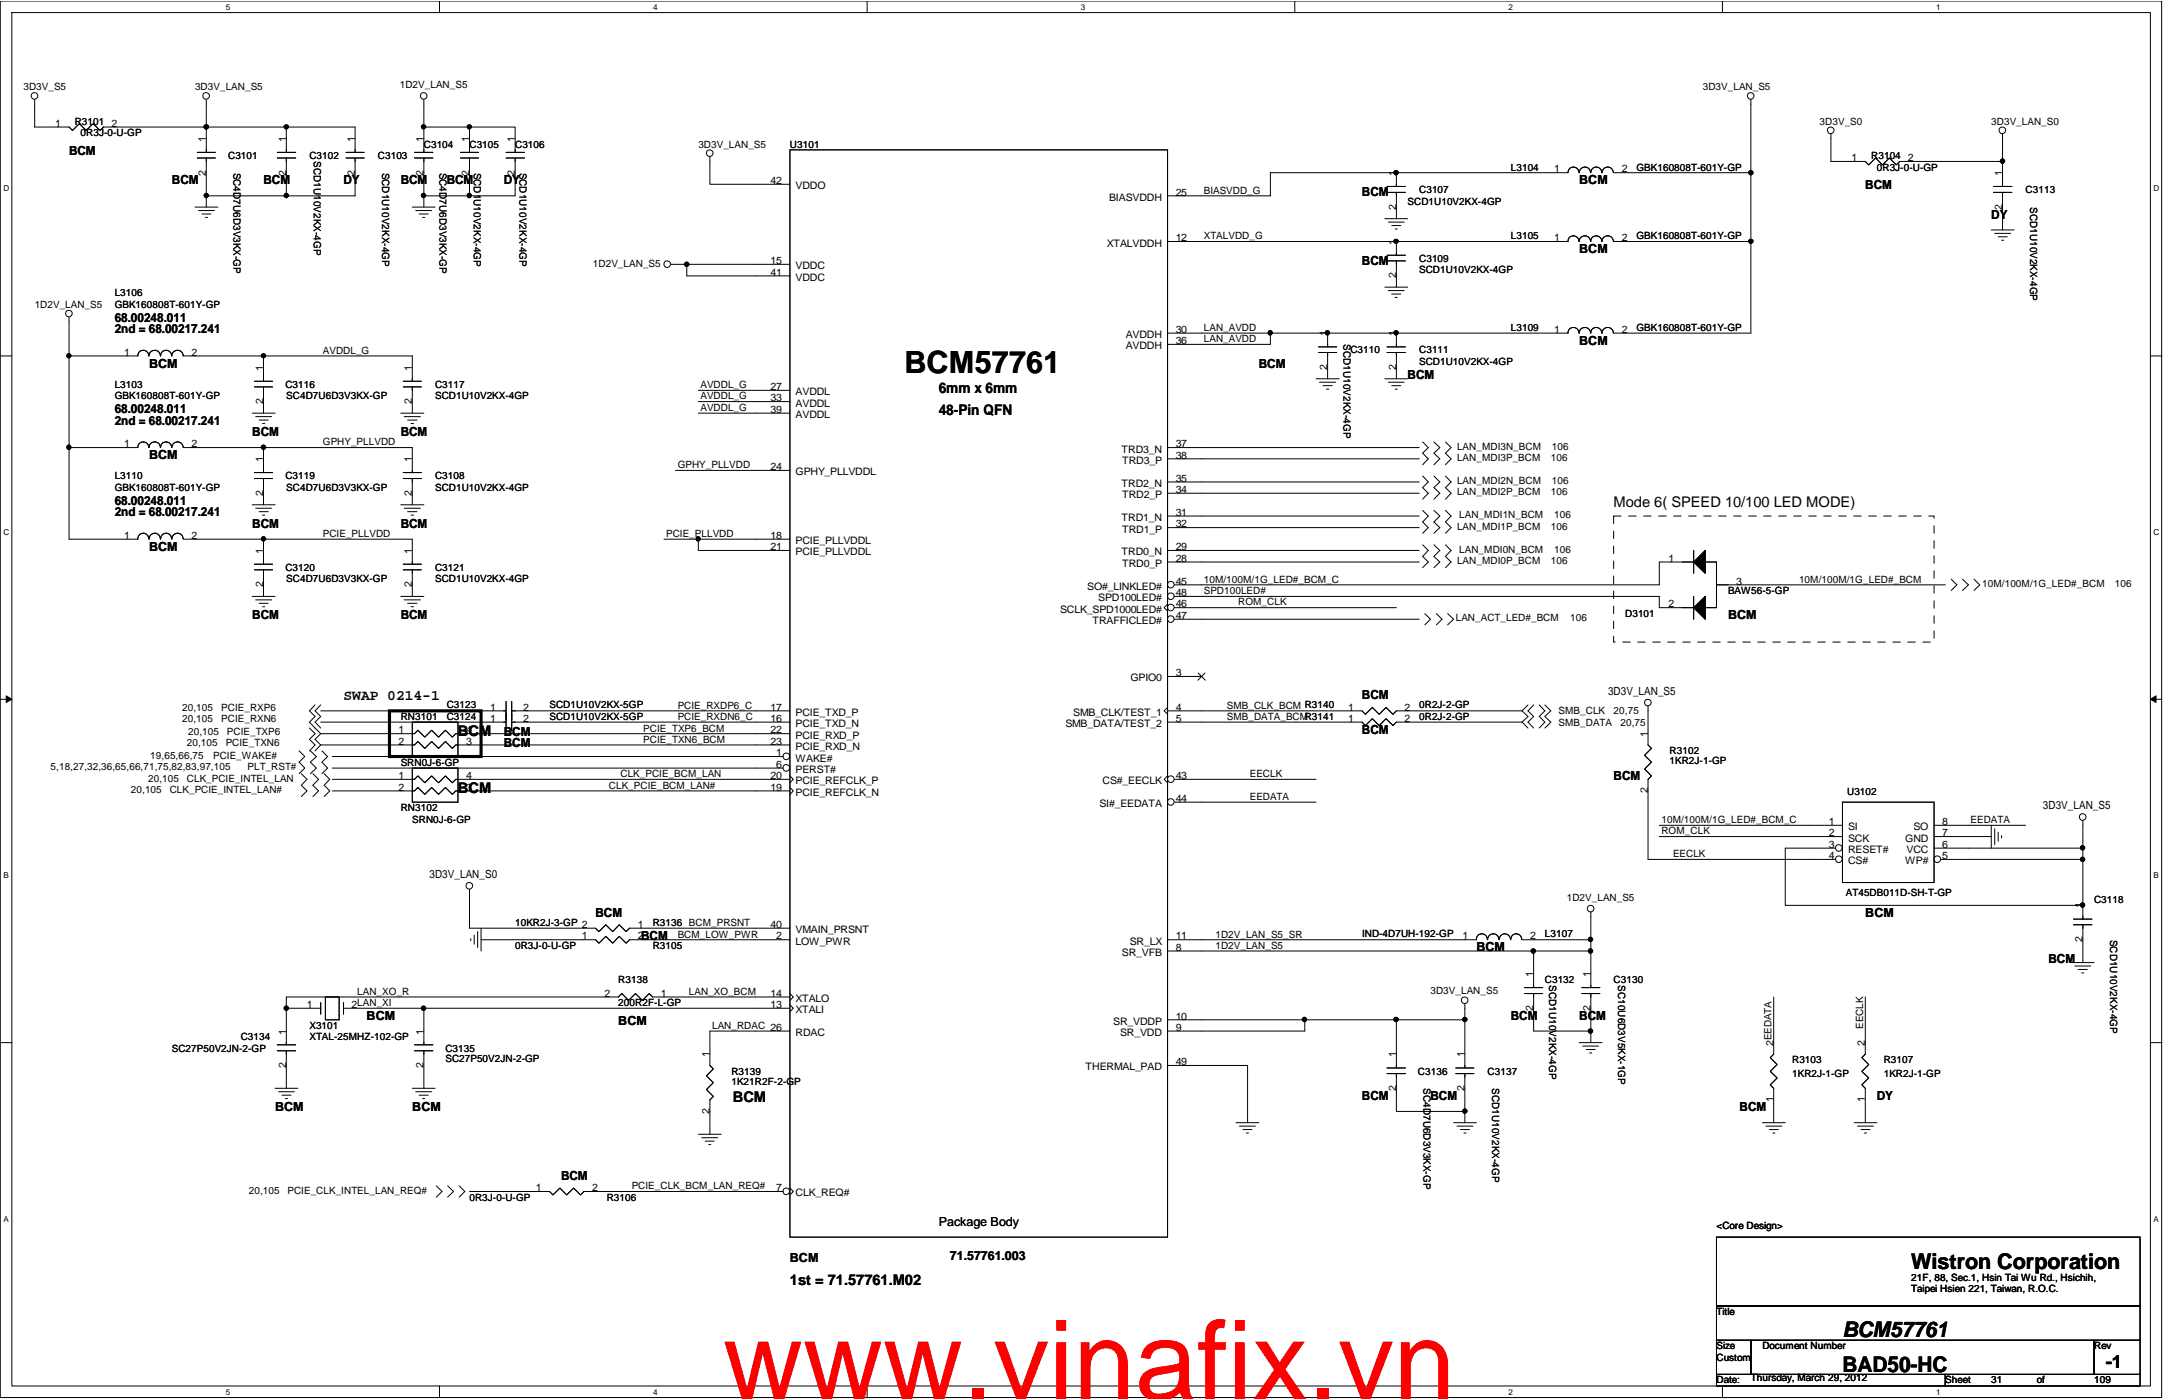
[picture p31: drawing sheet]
<svg xmlns="http://www.w3.org/2000/svg" width="277mm" height="178mm" viewBox="0 0 277 178" stroke-linecap="round" stroke-linejoin="round" font-family="sans-serif">
<defs><g id="words">
<text font-size="14.1" fill="#f00" x="92.1" y="178.2">www.vinafix.vn</text>
<text font-size="3.9" x="115.2" y="47.5">BCM57761</text>
<g font-size="2.7">
<text x="243.5" y="161.6">Wistron Corporation</text>
<text x="234.7" y="170.3">BCM57761</text>
<text x="234.7" y="174.7">BAD50-HC</text>
</g>
<text font-size="2.3" x="268.2" y="174.2">-1</text>
<g font-size="1.9">
<text x="119.6" y="50">6mm x 6mm</text>
<text x="119.6" y="52.9">48-Pin QFN</text>
<text x="205.5" y="64.5">Mode 6( SPEED 10/100 LED MODE)</text>
<text x="43.8" y="89.1">SWAP 0214-1</text>
<text x="58.3" y="93.7">BCM</text>
<text x="58.3" y="101">BCM</text>
<text x="93.3" y="140.3">BCM</text>
<text x="100.6" y="163.7">1st = 71.57761.M02</text>
</g>
<g font-size="1.6">
<text x="8.8" y="19.7">BCM</text>
<text x="21.9" y="23.5">BCM</text>
<text x="33.6" y="23.5">BCM</text>
<text x="43.8" y="23.5">DY</text>
<text x="51" y="23.5">BCM</text>
<text x="56.9" y="23.5">BCM</text>
<text x="64.2" y="23.5">DY</text>
<text x="201.2" y="23.5">BCM</text>
<text x="173.5" y="24.9">BCM</text>
<text x="237.6" y="24.1">BCM</text>
<text x="253.6" y="27.8">DY</text>
<text x="173.5" y="33.7">BCM</text>
<text x="201.2" y="32.2">BCM</text>
<text x="14.6" y="41">68.00248.011</text>
<text x="14.6" y="42.4">2nd = 68.00217.241</text>
<text x="19" y="46.8">BCM</text>
<text x="160.3" y="46.8">BCM</text>
<text x="201.2" y="43.9">BCM</text>
<text x="14.6" y="52.6">68.00248.011</text>
<text x="179.3" y="48.3">BCM</text>
<text x="14.6" y="54.1">2nd = 68.00217.241</text>
<text x="19" y="58.5">BCM</text>
<text x="32.1" y="55.6">BCM</text>
<text x="51" y="55.6">BCM</text>
<text x="14.6" y="64.3">68.00248.011</text>
<text x="14.6" y="65.8">2nd = 68.00217.241</text>
<text x="19" y="70.1">BCM</text>
<text x="32.1" y="67.2">BCM</text>
<text x="51" y="67.2">BCM</text>
<text x="32.1" y="78.9">BCM</text>
<text x="51" y="78.9">BCM</text>
<text x="220.1" y="78.9">BCM</text>
<text x="173.5" y="89">BCM</text>
<text x="64.2" y="95.2">BCM</text>
<text x="64.2" y="93.7">BCM</text>
<text x="173.5" y="93.4">BCM</text>
<text x="205.5" y="99.3">BCM</text>
<text x="75.9" y="116.8">BCM</text>
<text x="81.7" y="119.7">BCM</text>
<text x="237.6" y="116.8">BCM</text>
<text x="188.1" y="121.1">BCM</text>
<text x="260.9" y="122.6">BCM</text>
<text x="46.7" y="129.9">BCM</text>
<text x="78.8" y="130.5">BCM</text>
<text x="192.4" y="129.9">BCM</text>
<text x="201.2" y="129.9">BCM</text>
<text x="35" y="141.5">BCM</text>
<text x="52.5" y="141.5">BCM</text>
<text x="173.5" y="140.1">BCM</text>
<text x="182.2" y="140.1">BCM</text>
<text x="221.6" y="141.5">BCM</text>
<text x="239.1" y="140.1">DY</text>
<text x="71.5" y="150.3">BCM</text>
<text x="100.6" y="160.8">BCM</text>
<text x="119.6" y="156.1">Package Body</text>
<text x="121" y="160.5">71.57761.003</text>
</g>
<g font-size="1.4">
<text x="204.8" y="88.5">3D3V_LAN_S5</text>
<text x="260.2" y="103">3D3V_LAN_S5</text>
<text x="54.7" y="111.8">3D3V_LAN_S0</text>
</g>
<g font-size="1.3">
<text x="3" y="11.5">3D3V_S5</text>
<text x="24.8" y="11.5">3D3V_LAN_S5</text>
<text x="50.9" y="11.2">1D2V_LAN_S5</text>
<text x="216.9" y="11.5">3D3V_LAN_S5</text>
<text x="7" y="16.1">1</text>
<text x="9.5" y="15.9">R3101</text>
<text x="10.3" y="17.3">0R3J-0-U-GP</text>
<text x="14.2" y="16.1">2</text>
<text x="231.8" y="15.9">3D3V_S0</text>
<text x="253.6" y="15.9">3D3V_LAN_S0</text>
<text x="26.2" y="22.4" transform="rotate(-90 26.2 22.4)">2</text>
<text x="26.2" y="18.1" transform="rotate(-90 26.2 18.1)">1</text>
<text x="29.1" y="20.2">C3101</text>
<text x="29.7" y="22" transform="rotate(90 29.7 22)">SC4D7U6D3V3KX-GP</text>
<text x="36.4" y="22.4" transform="rotate(-90 36.4 22.4)">2</text>
<text x="36.4" y="18.1" transform="rotate(-90 36.4 18.1)">1</text>
<text x="39.4" y="20.2">C3102</text>
<text x="40" y="20.6" transform="rotate(90 40 20.6)">SCD1U10V2KX-4GP</text>
<text x="45.2" y="22.4" transform="rotate(-90 45.2 22.4)">2</text>
<text x="45.2" y="18.1" transform="rotate(-90 45.2 18.1)">1</text>
<text x="48.1" y="20.2">C3103</text>
<text x="48.7" y="22" transform="rotate(90 48.7 22)">SCD1U10V2KX-4GP</text>
<text x="54" y="22.4" transform="rotate(-90 54 22.4)">2</text>
<text x="54" y="18.1" transform="rotate(-90 54 18.1)">1</text>
<text x="54" y="18.8">C3104</text>
<text x="56" y="22" transform="rotate(90 56 22)">SC4D7U6D3V3KX-GP</text>
<text x="59.8" y="22.4" transform="rotate(-90 59.8 22.4)">2</text>
<text x="59.8" y="18.1" transform="rotate(-90 59.8 18.1)">1</text>
<text x="59.8" y="18.8">C3105</text>
<text x="60.4" y="22" transform="rotate(90 60.4 22)">SCD1U10V2KX-4GP</text>
<text x="65.6" y="22.4" transform="rotate(-90 65.6 22.4)">2</text>
<text x="65.6" y="18.1" transform="rotate(-90 65.6 18.1)">1</text>
<text x="65.6" y="18.8">C3106</text>
<text x="66.2" y="22" transform="rotate(90 66.2 22)">SCD1U10V2KX-4GP</text>
<text x="89" y="18.8">3D3V_LAN_S5</text>
<text x="98.2" y="23.4">42</text>
<text x="100.6" y="18.8">U3101</text>
<text x="177.8" y="22.4" transform="rotate(-90 177.8 22.4)">1</text>
<text x="192.4" y="21.7">L3104</text>
<text x="198" y="22">1</text>
<text x="206.6" y="22">2</text>
<text x="208.5" y="21.7">GBK160808T-601Y-GP</text>
<text x="235.8" y="20.5">1</text>
<text x="238.4" y="20.2">R3104</text>
<text x="239.1" y="21.7">0R3J-0-U-GP</text>
<text x="243" y="20.5">2</text>
<text x="255" y="22.4" transform="rotate(-90 255 22.4)">1</text>
<text x="101.3" y="24.1">VDDO</text>
<text x="141.3" y="25.6">BIASVDDH</text>
<text x="149.8" y="24.9">25</text>
<text x="153.3" y="24.7">BIASVDD_G</text>
<text x="177.8" y="26.7" transform="rotate(-90 177.8 26.7)">2</text>
<text x="179.3" y="26.1">SCD1U10V2KX-4GP</text>
<text x="180.8" y="24.6">C3107</text>
<text x="255" y="26.7" transform="rotate(-90 255 26.7)">2</text>
<text x="258" y="24.6">C3113</text>
<text x="258.6" y="26.4" transform="rotate(90 258.6 26.4)">SCD1U10V2KX-4GP</text>
<text x="75.5" y="33.9">1D2V_LAN_S5</text>
<text x="98.2" y="35.1">41</text>
<text x="98.2" y="33.6">15</text>
<text x="101.3" y="35.8">VDDC</text>
<text x="101.3" y="34.3">VDDC</text>
<text x="141" y="31.4">XTALVDDH</text>
<text x="149.8" y="30.7">12</text>
<text x="153.3" y="30.5">XTALVDD_G</text>
<text x="177.8" y="35.5" transform="rotate(-90 177.8 35.5)">2</text>
<text x="177.8" y="31.2" transform="rotate(-90 177.8 31.2)">1</text>
<text x="180.8" y="33.4">C3109</text>
<text x="180.8" y="34.8">SCD1U10V2KX-4GP</text>
<text x="192.4" y="30.4">L3105</text>
<text x="198" y="30.7">1</text>
<text x="206.6" y="30.7">2</text>
<text x="208.5" y="30.4">GBK160808T-601Y-GP</text>
<text x="4.4" y="39.2">1D2V_LAN_S5</text>
<text x="14.6" y="37.7">L3106</text>
<text x="14.6" y="39.2">GBK160808T-601Y-GP</text>
<text x="15.8" y="45.3">1</text>
<text x="24.4" y="45.3">2</text>
<text x="33.5" y="47.2" transform="rotate(-90 33.5 47.2)">1</text>
<text x="41.1" y="45">AVDDL_G</text>
<text x="52.5" y="47.2" transform="rotate(-90 52.5 47.2)">1</text>
<text x="143.4" y="44.5">AVDDH</text>
<text x="143.4" y="43.1">AVDDH</text>
<text x="149.8" y="43.8">36</text>
<text x="149.8" y="42.4">30</text>
<text x="153.3" y="43.6">LAN_AVDD</text>
<text x="153.3" y="42.1">LAN_AVDD</text>
<text x="169.1" y="47.1" transform="rotate(-90 169.1 47.1)">2</text>
<text x="169.1" y="42.8" transform="rotate(-90 169.1 42.8)">1</text>
<text x="171.1" y="43.9" transform="rotate(90 171.1 43.9)">SCD1U10V2KX-4GP</text>
<text x="172" y="45">C3110</text>
<text x="177.8" y="47.1" transform="rotate(-90 177.8 47.1)">2</text>
<text x="177.8" y="42.8" transform="rotate(-90 177.8 42.8)">1</text>
<text x="180.8" y="45">C3111</text>
<text x="180.8" y="46.5">SCD1U10V2KX-4GP</text>
<text x="192.4" y="42.1">L3109</text>
<text x="198" y="42.4">1</text>
<text x="206.6" y="42.4">2</text>
<text x="208.5" y="42.1">GBK160808T-601Y-GP</text>
<text x="14.6" y="49.4">L3103</text>
<text x="14.6" y="50.9">GBK160808T-601Y-GP</text>
<text x="33.5" y="51.5" transform="rotate(-90 33.5 51.5)">2</text>
<text x="36.4" y="49.4">C3116</text>
<text x="36.5" y="50.9">SC4D7U6D3V3KX-GP</text>
<text x="52.5" y="51.5" transform="rotate(-90 52.5 51.5)">2</text>
<text x="55.4" y="49.4">C3117</text>
<text x="55.4" y="50.9">SCD1U10V2KX-4GP</text>
<text x="89.2" y="49.4">AVDDL_G</text>
<text x="89.2" y="50.9">AVDDL_G</text>
<text x="89.2" y="52.3">AVDDL_G</text>
<text x="98.2" y="52.6">39</text>
<text x="98.2" y="49.7">27</text>
<text x="98.2" y="51.1">33</text>
<text x="101.3" y="53.3">AVDDL</text>
<text x="101.3" y="50.3">AVDDL</text>
<text x="101.3" y="51.8">AVDDL</text>
<text x="15.8" y="57">1</text>
<text x="24.4" y="57">2</text>
<text x="33.5" y="58.9" transform="rotate(-90 33.5 58.9)">1</text>
<text x="41.1" y="56.7">GPHY_PLLVDD</text>
<text x="52.5" y="58.9" transform="rotate(-90 52.5 58.9)">1</text>
<text x="86.3" y="59.6">GPHY_PLLVDD</text>
<text x="98.2" y="59.9">24</text>
<text x="142.9" y="57.6">TRD3_N</text>
<text x="142.9" y="59.1">TRD3_P</text>
<text x="149.8" y="58.4">38</text>
<text x="149.8" y="57">37</text>
<text x="185.6" y="57.3">LAN_MDI3N_BCM</text>
<text x="185.6" y="58.7">LAN_MDI3P_BCM</text>
<text x="197.5" y="58.7">106</text>
<text x="197.7" y="57.3">106</text>
<text x="14.6" y="61.1">L3110</text>
<text x="14.6" y="62.5">GBK160808T-601Y-GP</text>
<text x="33.5" y="63.2" transform="rotate(-90 33.5 63.2)">2</text>
<text x="36.4" y="61.1">C3119</text>
<text x="36.5" y="62.5">SC4D7U6D3V3KX-GP</text>
<text x="52.5" y="63.2" transform="rotate(-90 52.5 63.2)">2</text>
<text x="55.4" y="61.1">C3108</text>
<text x="55.4" y="62.5">SCD1U10V2KX-4GP</text>
<text x="101.3" y="60.5">GPHY_PLLVDDL</text>
<text x="142.9" y="62">TRD2_N</text>
<text x="142.9" y="63.4">TRD2_P</text>
<text x="149.8" y="62.8">34</text>
<text x="149.8" y="61.3">35</text>
<text x="149.8" y="65.7">31</text>
<text x="185.6" y="61.7">LAN_MDI2N_BCM</text>
<text x="185.6" y="63.1">LAN_MDI2P_BCM</text>
<text x="185.9" y="66">LAN_MDI1N_BCM</text>
<text x="197.5" y="63.1">106</text>
<text x="197.7" y="61.7">106</text>
<text x="198" y="66">106</text>
<text x="15.8" y="68.6">1</text>
<text x="24.4" y="68.6">2</text>
<text x="33.5" y="70.5" transform="rotate(-90 33.5 70.5)">1</text>
<text x="41.1" y="68.4">PCIE_PLLVDD</text>
<text x="52.5" y="70.5" transform="rotate(-90 52.5 70.5)">1</text>
<text x="84.9" y="68.4">PCIE_PLLVDD</text>
<text x="98.2" y="68.6">18</text>
<text x="98.2" y="70.1">21</text>
<text x="101.3" y="69.3">PCIE_PLLVDDL</text>
<text x="101.3" y="70.7">PCIE_PLLVDDL</text>
<text x="142.9" y="66.4">TRD1_N</text>
<text x="142.9" y="70.7">TRD0_N</text>
<text x="142.9" y="67.8">TRD1_P</text>
<text x="149.8" y="67.1">32</text>
<text x="149.8" y="71.5">28</text>
<text x="149.8" y="70.1">29</text>
<text x="185.6" y="71.8">LAN_MDI0P_BCM</text>
<text x="185.6" y="67.5">LAN_MDI1P_BCM</text>
<text x="185.9" y="70.4">LAN_MDI0N_BCM</text>
<text x="197.5" y="71.8">106</text>
<text x="197.5" y="67.5">106</text>
<text x="198" y="70.4">106</text>
<text x="212.6" y="71.5">1</text>
<text x="33.5" y="74.8" transform="rotate(-90 33.5 74.8)">2</text>
<text x="36.4" y="72.7">C3120</text>
<text x="36.5" y="74.2">SC4D7U6D3V3KX-GP</text>
<text x="52.5" y="74.8" transform="rotate(-90 52.5 74.8)">2</text>
<text x="55.4" y="72.7">C3121</text>
<text x="55.4" y="74.2">SCD1U10V2KX-4GP</text>
<text x="138.5" y="75.1">SO#_LINKLED#</text>
<text x="139.9" y="76.6">SPD100LED#</text>
<text x="142.9" y="72.2">TRD0_P</text>
<text x="149.8" y="74.4">45</text>
<text x="149.8" y="75.9">48</text>
<text x="149.8" y="77.3">46</text>
<text x="153.3" y="75.7">SPD100LED#</text>
<text x="153.3" y="74.2">10M/100M/1G_LED#_BCM_C</text>
<text x="157.7" y="77.1">ROM_CLK</text>
<text x="212.6" y="77.3">2</text>
<text x="220.1" y="75.6">BAW56-5-GP</text>
<text x="221.2" y="74.4">3</text>
<text x="229.2" y="74.2">10M/100M/1G_LED#_BCM</text>
<text x="252.5" y="74.8">10M/100M/1G_LED#_BCM</text>
<text x="269.4" y="74.8">106</text>
<text x="135" y="78">SCLK_SPD1000LED#</text>
<text x="139.2" y="79.5">TRAFFICLED#</text>
<text x="149.8" y="78.8">47</text>
<text x="185.4" y="79.1">LAN_ACT_LED#_BCM</text>
<text x="200" y="79.1">106</text>
<text x="207" y="78.5">D3101</text>
<text x="144" y="86.8">GPIO0</text>
<text x="149.8" y="86.1">3</text>
<text x="23.2" y="92">20,105</text>
<text x="23.2" y="90.5">20,105</text>
<text x="23.8" y="95">20,105</text>
<text x="24" y="93.5">20,105</text>
<text x="28.2" y="92">PCIE_RXN6</text>
<text x="28.2" y="90.5">PCIE_RXP6</text>
<text x="28.7" y="95">PCIE_TXN6</text>
<text x="28.9" y="93.5">PCIE_TXP6</text>
<text x="50.8" y="93.4">1</text>
<text x="50.8" y="94.8">2</text>
<text x="51" y="91.7">RN3101</text>
<text x="56.9" y="91.7">C3124</text>
<text x="56.9" y="90.2">C3123</text>
<text x="59.4" y="94.8">3</text>
<text x="59.4" y="93.4">4</text>
<text x="62.4" y="91.9">1</text>
<text x="62.4" y="90.5">1</text>
<text x="66.7" y="91.9">2</text>
<text x="66.7" y="90.5">2</text>
<text x="70" y="91.7">SCD1U10V2KX-5GP</text>
<text x="70" y="90.2">SCD1U10V2KX-5GP</text>
<text x="81.9" y="93.1">PCIE_TXP6_BCM</text>
<text x="81.9" y="94.6">PCIE_TXN6_BCM</text>
<text x="86.3" y="91.7">PCIE_RXDN6_C</text>
<text x="86.3" y="90.2">PCIE_RXDP6_C</text>
<text x="98.2" y="90.5">17</text>
<text x="98.2" y="91.9">16</text>
<text x="98.2" y="93.4">22</text>
<text x="98.2" y="94.8">23</text>
<text x="101.3" y="91.2">PCIE_TXD_P</text>
<text x="101.3" y="92.6">PCIE_TXD_N</text>
<text x="101.3" y="94.1">PCIE_RXD_P</text>
<text x="101.3" y="95.5">PCIE_RXD_N</text>
<text x="135.7" y="92.6">SMB_DATA/TEST_2</text>
<text x="136.7" y="91.2">SMB_CLK/TEST_1</text>
<text x="149.8" y="91.9">5</text>
<text x="149.8" y="90.5">4</text>
<text x="156.3" y="90.2">SMB_CLK_BCM R3140</text>
<text x="156.3" y="91.7">SMB_DATA_BCMR3141</text>
<text x="171.7" y="90.5">1</text>
<text x="171.7" y="91.9">1</text>
<text x="178.9" y="90.5">2</text>
<text x="178.9" y="91.9">2</text>
<text x="180.8" y="90.2">0R2J-2-GP</text>
<text x="180.8" y="91.7">0R2J-2-GP</text>
<text x="198.5" y="90.9">SMB_CLK</text>
<text x="198.5" y="92.4">SMB_DATA</text>
<text x="205.5" y="90.9">20,75</text>
<text x="206.4" y="92.4">20,75</text>
<text x="209.9" y="93.8" transform="rotate(-90 209.9 93.8)">1</text>
<text x="6.4" y="98.1">5,18,27,32,36,65,66,71,75,82,83,97,105</text>
<text x="16.7" y="101">20,105</text>
<text x="18.9" y="99.5">20,105</text>
<text x="19.1" y="96.6">19,65,66,75</text>
<text x="21.6" y="101">CLK_PCIE_INTEL_LAN#</text>
<text x="23.8" y="99.5">CLK_PCIE_INTEL_LAN</text>
<text x="27.2" y="96.6">PCIE_WAKE#</text>
<text x="31.5" y="98.1">PLT_RST#</text>
<text x="50.8" y="99.2">1</text>
<text x="50.8" y="100.7">2</text>
<text x="51" y="97.5">SRN0J-6-GP</text>
<text x="59.4" y="100.7">3</text>
<text x="59.4" y="99.2">4</text>
<text x="77.6" y="100.4">CLK_PCIE_BCM_LAN#</text>
<text x="79" y="99">CLK_PCIE_BCM_LAN</text>
<text x="98.2" y="99.2">20</text>
<text x="98.2" y="100.7">19</text>
<text x="98.9" y="97.8">6</text>
<text x="98.9" y="96.3">1</text>
<text x="101.3" y="99.9">PCIE_REFCLK_P</text>
<text x="101.3" y="101.4">PCIE_REFCLK_N</text>
<text x="101.3" y="98.4">PERST#</text>
<text x="101.3" y="97">WAKE#</text>
<text x="140.4" y="99.9">CS#_EECLK</text>
<text x="149.8" y="99.2">43</text>
<text x="159.2" y="101.9">EEDATA</text>
<text x="159.2" y="99">EECLK</text>
<text x="209.9" y="101" transform="rotate(-90 209.9 101)">2</text>
<text x="212.7" y="96">R3102</text>
<text x="212.7" y="97.3">1KR2J-1-GP</text>
<text x="235.3" y="101.3">U3102</text>
<text x="51" y="103.3">RN3102</text>
<text x="52.5" y="104.8">SRN0J-6-GP</text>
<text x="140" y="102.8">SI#_EEDATA</text>
<text x="149.8" y="102.1">44</text>
<text x="211.6" y="104.8">10M/100M/1G_LED#_BCM_C</text>
<text x="211.6" y="106.3">ROM_CLK</text>
<text x="232.9" y="105.1">1</text>
<text x="232.9" y="106.5">2</text>
<text x="232.9" y="108">3</text>
<text x="235.4" y="105.7">SI</text>
<text x="235.4" y="107.2">SCK</text>
<text x="242.7" y="107.2">GND</text>
<text x="243.7" y="105.7">SO</text>
<text x="247.4" y="105.1">8</text>
<text x="247.4" y="108">6</text>
<text x="247.4" y="106.5">7</text>
<text x="251" y="104.8">EEDATA</text>
<text x="213.1" y="109.2">EECLK</text>
<text x="232.9" y="109.4">4</text>
<text x="235.4" y="108.6">RESET#</text>
<text x="235.4" y="110.1">CS#</text>
<text x="242.7" y="110.1">WP#</text>
<text x="242.9" y="108.6">VCC</text>
<text x="247.4" y="109.4">5</text>
<text x="65.6" y="117.9">10KR2J-3-GP 2</text>
<text x="74.1" y="119.6">1</text>
<text x="81.2" y="118.2">1</text>
<text x="81.2" y="119.6">2</text>
<text x="83.1" y="117.9">R3136 BCM_PRSNT</text>
<text x="86.3" y="119.4">BCM_LOW_PWR</text>
<text x="98.2" y="118.2">40</text>
<text x="98.9" y="119.6">2</text>
<text x="101.3" y="118.8">VMAIN_PRSNT</text>
<text x="149.8" y="119.6">11</text>
<text x="154.8" y="119.4">1D2V_LAN_S5_SR</text>
<text x="173.5" y="119.4">IND-4D7UH-192-GP</text>
<text x="186.3" y="119.6">1</text>
<text x="194.9" y="119.6">2</text>
<text x="196.8" y="119.4">L3107</text>
<text x="199.6" y="114.7">1D2V_LAN_S5</text>
<text x="235.1" y="114.1">AT45DB011D-SH-T-GP</text>
<text x="265.3" y="120" transform="rotate(-90 265.3 120)">2</text>
<text x="265.3" y="115.7" transform="rotate(-90 265.3 115.7)">1</text>
<text x="266.7" y="115">C3118</text>
<text x="268.8" y="119.7" transform="rotate(90 268.8 119.7)">SCD1U10V2KX-4GP</text>
<text x="65.6" y="120.8">0R3J-0-U-GP</text>
<text x="78.8" y="125.2">R3138</text>
<text x="83.1" y="120.8">R3105</text>
<text x="101.3" y="120.3">LOW_PWR</text>
<text x="142.9" y="121.7">SR_VFB</text>
<text x="143.9" y="120.3">SR_LX</text>
<text x="149.8" y="121.1">8</text>
<text x="154.8" y="120.8">1D2V_LAN_S5</text>
<text x="195.3" y="124.4" transform="rotate(-90 195.3 124.4)">1</text>
<text x="196.8" y="125.2">C3132</text>
<text x="197.3" y="125.5" transform="rotate(90 197.3 125.5)">SCD1U10V2KX-4GP</text>
<text x="202.6" y="124.4" transform="rotate(-90 202.6 124.4)">1</text>
<text x="205.5" y="125.2">C3130</text>
<text x="206.1" y="125.5" transform="rotate(90 206.1 125.5)">SC10U6D3V5KX-1GP</text>
<text x="36.4" y="131.7" transform="rotate(-90 36.4 131.7)">1</text>
<text x="39.1" y="128.4">1</text>
<text x="39.4" y="131">X3101</text>
<text x="44.8" y="128.4">2LAN_XI</text>
<text x="45.5" y="126.7">LAN_XO_R</text>
<text x="54" y="131.7" transform="rotate(-90 54 131.7)">1</text>
<text x="77" y="126.9">2</text>
<text x="78.8" y="128.1">200R2F-L-GP</text>
<text x="84.2" y="126.9">1</text>
<text x="87.8" y="126.7">LAN_XO_BCM</text>
<text x="90.7" y="131">LAN_RDAC 26</text>
<text x="98.2" y="128.4">13</text>
<text x="98.2" y="126.9">14</text>
<text x="101.3" y="131.9">RDAC</text>
<text x="101.3" y="129">XTALI</text>
<text x="101.3" y="127.6">XTALO</text>
<text x="141.8" y="130.5">SR_VDDP</text>
<text x="142.7" y="131.9">SR_VDD</text>
<text x="149.8" y="131.3">9</text>
<text x="149.8" y="129.8">10</text>
<text x="182.2" y="126.6">3D3V_LAN_S5</text>
<text x="195.3" y="128.7" transform="rotate(-90 195.3 128.7)">2</text>
<text x="202.6" y="128.7" transform="rotate(-90 202.6 128.7)">2</text>
<text x="237.3" y="131" transform="rotate(-90 237.3 131)">EECLK</text>
<text x="21.9" y="133.9">SC27P50V2JN-2-GP</text>
<text x="30.7" y="132.5">C3134</text>
<text x="36.4" y="136" transform="rotate(-90 36.4 136)">2</text>
<text x="39.4" y="132.5">XTAL-25MHZ-102-GP</text>
<text x="54" y="136" transform="rotate(-90 54 136)">2</text>
<text x="56.7" y="133.9">C3135</text>
<text x="56.7" y="135.2">SC27P50V2JN-2-GP</text>
<text x="90.4" y="134.6" transform="rotate(-90 90.4 134.6)">1</text>
<text x="93.2" y="136.8">R3139</text>
<text x="138.3" y="136.3">THERMAL_PAD</text>
<text x="149.8" y="135.6">49</text>
<text x="177.8" y="134.6" transform="rotate(-90 177.8 134.6)">1</text>
<text x="180.6" y="136.8">C3136</text>
<text x="186.6" y="134.6" transform="rotate(-90 186.6 134.6)">1</text>
<text x="189.5" y="136.8">C3137</text>
<text x="225.9" y="133.2" transform="rotate(-90 225.9 133.2)">2EEDATA</text>
<text x="228.3" y="135.4">R3103</text>
<text x="228.3" y="137.2">1KR2J-1-GP</text>
<text x="237.6" y="133.2" transform="rotate(-90 237.6 133.2)">2</text>
<text x="239.9" y="135.4">R3107</text>
<text x="239.9" y="137.2">1KR2J-1-GP</text>
<text x="90.4" y="141.8" transform="rotate(-90 90.4 141.8)">2</text>
<text x="93.2" y="138.1">1K21R2F-2-GP</text>
<text x="177.8" y="138.9" transform="rotate(-90 177.8 138.9)">2</text>
<text x="181.3" y="138.6" transform="rotate(90 181.3 138.6)">SC4D7U6D3V3KX-GP</text>
<text x="186.6" y="138.9" transform="rotate(-90 186.6 138.9)">2</text>
<text x="190.1" y="138.6" transform="rotate(90 190.1 138.6)">SCD1U10V2KX-4GP</text>
<text x="225.9" y="140.4" transform="rotate(-90 225.9 140.4)">1</text>
<text x="237.6" y="140.4" transform="rotate(-90 237.6 140.4)">1</text>
<text x="31.7" y="152">20,105</text>
<text x="36.6" y="152">PCIE_CLK_INTEL_LAN_REQ#</text>
<text x="59.8" y="152.9">0R3J-0-U-GP</text>
<text x="68.2" y="151.7">1</text>
<text x="75.4" y="151.7">2</text>
<text x="77.3" y="152.9">R3106</text>
<text x="80.5" y="151.4">PCIE_CLK_BCM_LAN_REQ#</text>
<text x="98.9" y="151.7">7</text>
<text x="101.3" y="152.4">CLK_REQ#</text>
<text x="218.6" y="156.5">&lt;Core Design&gt;</text>
<text x="218.6" y="167.5">Title</text>
<text x="243.5" y="163.1">21F, 88, Sec.1, Hsin Tai Wu Rd., Hsichih,</text>
<text x="243.5" y="164.5">Taipei Hsien 221, Taiwan, R.O.C.</text>
<text x="218.6" y="171.8">Size</text>
<text x="218.6" y="173.3">Custom</text>
<text x="224.5" y="171.8">Document Number</text>
<text x="266.7" y="171.8">Rev</text>
<text x="218.6" y="176.2">Date:</text>
<text x="223" y="175.9">Thursday, March 29, 2012</text>
<text x="247.8" y="176.2">Sheet</text>
<text x="253.6" y="176.2">31</text>
<text x="259.5" y="176.2">of</text>
<text x="266.7" y="176.2">109</text>
</g>
<g font-size="1">
<text x="28.7" y="1.2">5</text>
<text x="83.2" y="1.2">4</text>
<text x="137.7" y="1.2">3</text>
<text x="192.2" y="1.2">2</text>
<text x="246.6" y="1.2">1</text>
<text x=".4" y="24.4">D</text>
<text x="274.3" y="24.4">D</text>
<text x=".4" y="68.1">C</text>
<text x="274.3" y="68.1">C</text>
<text x=".4" y="111.8">B</text>
<text x="274.3" y="111.8">B</text>
<text x=".4" y="155.5">A</text>
<text x="274.3" y="155.5">A</text>
<text x="28.7" y="177.6">5</text>
<text x="83.2" y="177.6">4</text>
<text x="137.7" y="177.6">3</text>
<text x="192.2" y="177.6">2</text>
<text x="246.6" y="177.6">1</text>
</g>
</g></defs>
<path d="M0 .1h275.3v177.9h-275.3zM1.5 1.6h272.4v174.9h-272.4z" fill="none" stroke="#000" stroke-width=".13"/>
<g fill="#fff">
<path d="M28.7 .3h.6v1.1h-.6z"/>
<path d="M28.7 176.7h.6v1.1h-.6z"/>
</g>
<path d="M56 .1v1.5M56 176.5v1.5" fill="none" stroke="#000" stroke-width=".13"/>
<g fill="#fff">
<path d="M83.2 .3h.6v1.1h-.6z"/>
<path d="M83.2 176.7h.6v1.1h-.6z"/>
</g>
<path d="M110.5 .1v1.5M110.5 176.5v1.5" fill="none" stroke="#000" stroke-width=".13"/>
<g fill="#fff">
<path d="M137.7 .3h.5v1.1h-.5z"/>
<path d="M137.7 176.7h.5v1.1h-.5z"/>
</g>
<path d="M164.9 .1v1.5M164.9 176.5v1.5" fill="none" stroke="#000" stroke-width=".13"/>
<g fill="#fff">
<path d="M192.2 .3h.5v1.1h-.5z"/>
<path d="M192.2 176.7h.5v1.1h-.5z"/>
</g>
<path d="M219.4 .1v1.5M219.4 176.5v1.5" fill="none" stroke="#000" stroke-width=".13"/>
<g fill="#fff">
<path d="M246.6 .3h.6v1.1h-.6z"/>
<path d="M246.6 176.7h.6v1.1h-.6z"/>
<path d="M.4 23.5h.8v1.1h-.8z"/>
<path d="M274.3 23.5h.7v1.1h-.7z"/>
<path d="M.4 67.2h.8v1.1h-.8z"/>
<path d="M274.3 67.2h.7v1.1h-.7z"/>
</g>
<path d="M0 45.3h1.5M273.9 45.3h1.5" fill="none" stroke="#000" stroke-width=".13"/>
<g fill="#fff">
<path d="M.4 110.9h.7v1.1h-.7z"/>
<path d="M274.3 110.9h.7v1.1h-.7z"/>
</g>
<path d="M0 89h1.5M.8 88.6l.7 .4-.7 .4zM273.9 89l.7-.4v.8zM273.9 89h1.5" fill="none" stroke="#000" stroke-width=".13"/>
<path d="M.8 88.6l.7 .4-.7 .4zM273.9 89l.7-.4v.8z" fill="#000"/>
<g fill="#fff">
<path d="M.4 154.6h.7v1.1h-.7z"/>
<path d="M274.3 154.6h.7v1.1h-.7z"/>
</g>
<g fill="none" stroke="#000" stroke-width=".13">
<path d="M4.4 12.7v3.5h2.9M14.6 16.2h11.7M26.3 12.7v3.5M26.3 16.2h10.2M26.3 16.2v1.5M36.5 16.2v1.5M36.5 16.2h8.7v1.5M54 16.2h5.8M54 12.7v3.5M54 16.2v1.5M59.8 16.2h5.8v1.5M59.8 16.2v1.5"/>
<path d="M90.4 20v3.5h5.8M223 12.7v.6M223 13.3v8.7M233.2 17.1v3.5h3M255.1 17.1v3.5M24.8 26.4h3M25.3 26.8h2M25.7 27.2h1.2M26.2 27.7h.2M26.3 22v2.9M26.3 24.9h10.2M26.3 24.9v1.5"/>
<path d="M36.5 22v2.9M45.2 22v2.9h-8.7M52.5 26.4h2.9M53 26.8h2M53.4 27.2h1.1M53.8 27.7h.3M54 24.9v1.5M54 24.9h5.8M54 22v2.9M59.8 22v2.9M65.6 22v2.9h-5.8M87.5 33.7v1.4h8.7"/>
<path d="M87.5 33.7h-2.1M87.5 33.7h8.7M153.1 30.8h45.2M176.4 36.6h2.9M176.4 27.8h2.9M176.8 37h2.1M176.8 28.3h2.1M177.3 37.4h1.1M177.3 28.7h1.1M177.7 37.9h.3M177.7 29.2h.3M177.9 35.1v1.5"/>
<path d="M177.9 26.4v1.4M198.3 22h-36.5v2.9h-8.7M207 22h16M207 30.8h16M223 30.8v11.6h-16M223 22v8.8M243.5 20.6h11.6M253.6 29.3h3M254.1 29.7h2M254.5 30.2h1.2M255 30.6h.2M255.1 26.4v2.9"/>
<path d="M255.1 20.6v1.4M8.8 57h7.3M8.8 40.4v4.9h7.3M8.8 57v11.7h7.3M8.8 45.3v11.7M24.8 45.3h8.8M24.8 57h8.8M32.1 52.6h2.9M32.6 53.1h2M33 53.5h1.2M33.4 53.9h.3M33.6 45.3v1.5"/>
<path d="M33.6 57h18.9v1.4M33.6 45.3h18.9v1.5M33.6 57v1.4M33.6 51.1v1.5M51 52.6h3M51.5 53.1h2.1M51.9 53.5h1.2M52.4 53.9h.3M52.5 51.1v1.5M86 59.9h10.2M89 49.7h7.2M89 51.1h7.2"/>
<path d="M89 52.6h7.2M153.1 58.4h27.7M153.1 57h27.7M153.1 42.4h8.7v1.5h-8.7M167.6 48.2h3M168.1 48.7h2M168.5 49.1h1.2M169 49.5h.3M169.1 46.8v1.4M176.4 48.2h2.9M176.8 48.7h2.1M177.3 49.1h1.1"/>
<path d="M177.7 49.5h.3M177.9 46.8v1.4M181.2 56.3l.7 .7-.7 .7 .7 .7-.7 .8M182.6 56.3l.8 .7-.8 .7 .8 .7-.8 .8M184.1 56.3l.7 .7-.7 .7 .7 .7-.7 .8M198.3 42.4h-36.5M24.8 68.7h8.8M32.1 75.9h2.9M32.1 64.3h2.9M32.6 76.4h2M32.6 64.7h2M33 76.8h1.2"/>
<path d="M33 65.2h1.2M33.4 77.3h.3M33.4 65.6h.3M33.6 68.7h18.9v1.4M33.6 62.8v1.5M33.6 68.7v1.4M33.6 74.5v1.4M51 75.9h3M51 64.3h3M51.5 76.4h2.1M51.5 64.7h2.1M51.9 76.8h1.2"/>
<path d="M51.9 65.2h1.2M52.4 77.3h.3M52.4 65.6h.3M52.5 62.8v1.5M52.5 74.5v1.4M84.6 68.7h4.4M89 68.7v1.4h7.2M89 68.7h7.2M153.1 67.2h27.7M153.1 71.6h27.7M153.1 70.1h27.7M153.1 61.4h27.7"/>
<path d="M153.1 78.9h27.7M153.1 62.8h27.7M153.1 65.7h27.7M153.1 75.9h58.3v1.5h4.3M153.1 77.4h24.8M181.2 69.4l.7 .7-.7 .8 .7 .7-.7 .7M181.2 65l.7 .7-.7 .8 .7 .7-.7 .7M181.2 60.6l.7 .8-.7 .7 .7 .7-.7 .8M181.5 78.1l.7 .8-.7 .7M182.6 69.4l.8 .7-.8 .8 .8 .7-.8 .7M182.6 65l.8 .7-.8 .8 .8 .7-.8 .7M182.6 60.6l.8 .8-.8 .7 .8 .7-.8 .8"/>
<path d="M183 78.1l.7 .8-.7 .7M184.1 69.4l.7 .7-.7 .8 .7 .7-.7 .7M184.1 65l.7 .7-.7 .8 .7 .7-.7 .7M184.1 60.6l.7 .8-.7 .7 .7 .7-.7 .8M184.4 78.1l.8 .8-.8 .7M215.7 75.9v3M215.7 70.1v2.9M215.7 71.6h-4.3v2.9h-58.3M215.7 77.4l1.5-1.5v3zM217.2 70.1v2.9l-1.5-1.4zM217.2 71.6h1.4v5.8h-1.4M218.6 74.5h29.2"/>
<path d="M248.5 73.8l.8 .7-.8 .7M250 73.8l.7 .7-.7 .7M251.5 73.8l.7 .7-.7 .7M38.1 95.6l.7 .7-.7 .8 .7 .7-.7 .7M38.4 98.5l.7 .7-.7 .8 .7 .7-.7 .7M39.4 92.7l.7 .7-.7 .7 .7 .8-.7 .7M39.5 95.6l.8 .7-.8 .8 .8 .7-.8 .7M39.9 98.5l.7 .7-.7 .8 .7 .7-.7 .7M40.1 89.8l-.7 .7 .7 .7-.7 .8 1.5 1.4M40.9 94.9h10.1M40.9 93.4h10.1M40.9 94.9l-.8 .7"/>
<path d="M40.9 93.4l-.8 .7 .8 .8M40.9 89.8l-.8 .7 .8 .7-.8 .8 .8 .7M40.9 92h21.8M40.9 90.5h21.8M41 95.6l.7 .7-.7 .8 .7 .7-.7 .7M41.3 98.5l.7 .7-.7 .8 .7 .7-.7 .7M42.3 96.3h53.9M42.3 99.2h8.7M42.3 97.8h53.9M59.8 93.4h36.4M59.8 94.9h36.4M59.8 99.2h36.4"/>
<path d="M67.1 92h29.1M67.1 90.5h29.1M153.1 99.2h14.5M153.1 90.5h18.9M153.1 92h18.9M179.3 90.5h14.6M179.3 92h14.6M193.9 90.5l.7 .7-.7 .8M193.9 92l.7 .7M194.6 89.8l-.7 .7M195.4 89.8l-.8 .7 .8 .7-.8 .8 .8 .7M196.1 89.8l.7 .7-.7 .7 .7 .8-.7 .7"/>
<path d="M196.8 89.8l.7 .7-.7 .7 .7 .8-.7 .7M209.9 89.9v3.5M42.3 100.7h8.7M59.8 113.3v4.9h14.6M59.8 100.7h36.4M60 119.5v.3M60.4 119.1v1.1M60.8 118.6v2.1M61.3 119.7h13.1M61.3 118.2v2.9M81.7 118.2h14.5M81.7 119.7h14.5"/>
<path d="M153.1 102.1h14.5M153.1 119.7h33.5M195.4 119.7h7.2M202.6 116.2v3.5M202.6 119.7v1.4M209.9 100.7v8.7h20.4M211.4 105.1h23.3M211.4 106.5h23.3M230.3 108h-2.9v7.3h37.9v-5.9M250.7 106.5h2.9M250.7 108h14.6M250.7 109.4h14.6"/>
<path d="M250.7 105.1h7.3M253.6 105.1v2.9M254.1 105.5v2.1M254.5 106v1.1M255 106.4v.3M265.3 119.7v2.9M265.3 108v1.4M265.3 104.5v3.5M0 132.8h1.5M35 138.6h2.9M35.5 139h2M35.9 139.5h1.2"/>
<path d="M36.4 139.9h.2M36.5 128.4h2.9M36.5 135.7v2.9M36.5 128.4v2.9M45.2 128.4h8.8M52.5 138.6h2.9M53 139h2M53.4 139.5h1.1M53.8 139.9h.3M54 128.4v2.9M54 135.7v2.9M54 128.4h42.2"/>
<path d="M77.3 127h-40.8v1.4M84.6 127h11.6M96.2 131.3h-5.8v2.9M153.1 129.9h13.1M153.1 135.7h5.8v7.3M153.1 121.1h42.3M166.2 129.9v1.4h-13.1M166.2 129.9h11.7M177.9 138.6v2.9h8.7M177.9 129.9v4.3M177.9 129.9h8.7M186.6 129.9v4.3"/>
<path d="M186.6 127.8v2.1M186.6 138.6v2.9M195.4 121.1h7.2M195.4 128.4v2.9h7.2M195.4 121.1v2.9M201.2 132.8h2.9M201.6 133.2h2M202 133.6h1.2M202.5 134.1h.3M202.6 121.1v2.9M202.6 131.3v1.5M202.6 128.4v2.9"/>
<path d="M225.9 127v5.8M237.6 127v5.8M263.8 122.6h2.9M264.3 123h2M264.7 123.5h1.2M265.2 123.9h.2M273.9 132.8h1.5M55.6 151l.7 .7-.7 .7M57 151l.8 .7-.8 .7M58.5 151l.7 .7-.7 .7M59.8 151.7h8.8M75.9 151.7h20.3"/>
<path d="M89 144.4h2.9M89.4 144.9h2M89.8 145.3h1.2M90.3 145.8h.2M90.4 141.5v2.9M157.4 143h2.9M157.9 143.4h2M158.3 143.8h1.2M158.8 144.3h.2M185.2 143h2.9M185.6 143.4h2M186 143.8h1.2"/>
<path d="M186.5 144.3h.2M186.6 141.5v1.5M218.6 157.5h54v8.8h-54zM224.5 143h2.9M224.9 143.4h2.1M225.4 143.8h1.1M225.8 144.3h.3M225.9 140.1v2.9M236.2 143h2.9M236.6 143.4h2M237 143.8h1.2M237.5 144.3h.3"/>
<path d="M237.6 140.1v2.9M218.6 166.3h54v4.4h-54zM218.6 170.7h4.4v4.3h-4.4zM218.6 175h29.2v1.5h-29.2zM223 170.7h43.7v4.3h-43.7zM247.8 175h24.8v1.5h-24.8zM266.7 170.7h5.9v4.3h-5.9z"/>
<circle cx="4.4" cy="12.2" r=".43"/>
<circle cx="26.3" cy="12.2" r=".43"/>
<circle cx="26.3" cy="16.2" r=".27"/>
<circle cx="36.5" cy="16.2" r=".27"/>
<circle cx="54" cy="16.2" r=".27"/>
<circle cx="54" cy="12.2" r=".43"/>
<circle cx="59.8" cy="16.2" r=".26"/>
<circle cx="90.4" cy="19.5" r=".43"/>
<circle cx="223" cy="12.2" r=".43"/>
<circle cx="233.2" cy="16.6" r=".43"/>
<circle cx="255.1" cy="16.6" r=".43"/>
<circle cx="8.8" cy="39.9" r=".43"/>
<circle cx="26.3" cy="24.9" r=".28"/>
<circle cx="36.5" cy="24.9" r=".28"/>
<circle cx="54" cy="24.9" r=".28"/>
<circle cx="59.8" cy="24.9" r=".27"/>
<circle cx="85" cy="33.6" r=".43"/>
<circle cx="87.5" cy="33.7" r=".28"/>
<circle cx="177.8" cy="22" r=".28"/>
<circle cx="177.8" cy="30.7" r=".27"/>
<circle cx="223" cy="22" r=".28"/>
<circle cx="223" cy="30.7" r=".27"/>
<circle cx="255.1" cy="20.5" r=".28"/>
<circle cx="8.8" cy="56.9" r=".27"/>
<circle cx="8.8" cy="45.3" r=".26"/>
<circle cx="33.6" cy="56.9" r=".28"/>
<circle cx="33.6" cy="45.3" r=".27"/>
<circle cx="161.8" cy="42.4" r=".27"/>
<circle cx="169.1" cy="42.4" r=".27"/>
<circle cx="177.8" cy="42.4" r=".28"/>
<circle cx="33.6" cy="68.6" r=".28"/>
<circle cx="88.9" cy="68.6" r=".27"/>
<circle cx="209.9" cy="89.5" r=".43"/>
<circle cx="59.8" cy="112.8" r=".43"/>
<circle cx="202.6" cy="119.6" r=".28"/>
<circle cx="202.6" cy="115.7" r=".43"/>
<circle cx="265.3" cy="115.2" r=".28"/>
<circle cx="265.3" cy="108" r=".28"/>
<circle cx="265.3" cy="109.4" r=".28"/>
<circle cx="265.3" cy="104" r=".43"/>
<circle cx="36.5" cy="128.4" r=".28"/>
<circle cx="54" cy="128.4" r=".28"/>
<circle cx="166.2" cy="129.8" r=".28"/>
<circle cx="177.8" cy="129.8" r=".28"/>
<circle cx="186.6" cy="127.4" r=".43"/>
<circle cx="186.6" cy="129.8" r=".28"/>
<circle cx="195.3" cy="121.1" r=".28"/>
<circle cx="202.6" cy="131.3" r=".28"/>
<circle cx="202.6" cy="121.1" r=".28"/>
<circle cx="186.6" cy="141.5" r=".28"/>
</g>
<g fill="#000">
<path d="M215.7 77.4l1.5-1.5v3zM217.2 70.1v2.9l-1.5-1.4z"/>
<circle cx="26.3" cy="16.2" r=".27"/>
<circle cx="36.5" cy="16.2" r=".27"/>
<circle cx="54" cy="16.2" r=".27"/>
<circle cx="59.8" cy="16.2" r=".26"/>
<circle cx="26.3" cy="24.9" r=".28"/>
<circle cx="36.5" cy="24.9" r=".28"/>
<circle cx="54" cy="24.9" r=".28"/>
<circle cx="59.8" cy="24.9" r=".27"/>
<circle cx="87.5" cy="33.7" r=".28"/>
<circle cx="177.8" cy="22" r=".28"/>
<circle cx="177.8" cy="30.7" r=".27"/>
<circle cx="223" cy="22" r=".28"/>
<circle cx="223" cy="30.7" r=".27"/>
<circle cx="255.1" cy="20.5" r=".28"/>
<circle cx="8.8" cy="56.9" r=".27"/>
<circle cx="8.8" cy="45.3" r=".26"/>
<circle cx="33.6" cy="56.9" r=".28"/>
<circle cx="33.6" cy="45.3" r=".27"/>
<circle cx="161.8" cy="42.4" r=".27"/>
<circle cx="169.1" cy="42.4" r=".27"/>
<circle cx="177.8" cy="42.4" r=".28"/>
<circle cx="33.6" cy="68.6" r=".28"/>
<circle cx="88.9" cy="68.6" r=".27"/>
<circle cx="202.6" cy="119.6" r=".28"/>
<circle cx="265.3" cy="115.2" r=".28"/>
<circle cx="265.3" cy="108" r=".28"/>
<circle cx="265.3" cy="109.4" r=".28"/>
<circle cx="36.5" cy="128.4" r=".28"/>
<circle cx="54" cy="128.4" r=".28"/>
<circle cx="166.2" cy="129.8" r=".28"/>
<circle cx="177.8" cy="129.8" r=".28"/>
<circle cx="186.6" cy="129.8" r=".28"/>
<circle cx="195.3" cy="121.1" r=".28"/>
<circle cx="202.6" cy="131.3" r=".28"/>
<circle cx="202.6" cy="121.1" r=".28"/>
<circle cx="186.6" cy="141.5" r=".28"/>
</g>
<path d="M205.5 65.7h40.9v16.1h-40.9z" fill="none" stroke="#000" stroke-width=".13" stroke-dasharray="1 1 1 1 1 1 1 1"/>
<path d="M49.6 90.5h11.7v5.8h-11.7z" fill="none" stroke="#000" stroke-width=".4"/>
<circle cx="234.2" cy="108" r=".43" fill="#fff"/>
<g fill="none" stroke="#000" stroke-width=".13">
<path d="M230.3 108h3.5"/>
<circle cx="234.2" cy="108" r=".43"/>
</g>
<circle cx="234.2" cy="109.4" r=".43" fill="#fff"/>
<g fill="none" stroke="#000" stroke-width=".13">
<path d="M230.3 109.4h3.5"/>
<circle cx="234.2" cy="109.4" r=".43"/>
</g>
<circle cx="246.8" cy="109.4" r=".43" fill="#fff"/>
<g fill="none" stroke="#000" stroke-width=".13">
<path d="M58.7 19.4h2.3M59.8 17.7v1.7M58.7 20.1h2.3M59.8 20.1v1.9M198.3 22h1.4a.7 .7 0 0 1 .7-.7 .7 .7 0 0 1 .7 .7M202.6 22a.72 .72 0 0 0-.7-.7 .72 .72 0 0 0-.7 .7M204 22a.7 .7 0 0 0-.7-.7 .7 .7 0 0 0-.7 .7M205.5 22a.72 .72 0 0 0-.7-.7 .72 .72 0 0 0-.7 .7M205.5 22h1.5M16.1 57h1.5a.7 .7 0 0 1 .7-.7 .7 .7 0 0 1 .7 .7M20.4 57a.72 .72 0 0 0-.7-.7 .72 .72 0 0 0-.7 .7M21.9 57a.7 .7 0 0 0-.7-.7 .7 .7 0 0 0-.7 .7"/>
<path d="M23.3 57a.72 .72 0 0 0-.7-.7 .72 .72 0 0 0-.7 .7M23.4 57h1.4M51.4 49.3h2.3M51.4 48.6h2.3M52.5 46.8v1.8M52.5 49.3v1.8M148.7 57h4.4M148.7 58.4h4.4M19 68.6a.7 .7 0 0 0-.8-.7 .7 .7 0 0 0-.6 .8h-1.5M20.4 68.6a.72 .72 0 0 0-.7-.7 .72 .72 0 0 0-.7 .8M21.9 68.6a.7 .7 0 0 0-.8-.7 .7 .7 0 0 0-.6 .8M23.3 68.6a.72 .72 0 0 0-.7-.7 .72 .72 0 0 0-.7 .8"/>
<path d="M23.4 68.7h1.4M51.4 72.6h2.3M51.4 71.8h2.3M52.5 70.1v1.7M52.5 72.6v1.9M148.7 61.4h4.4M148.7 62.8h4.4M148.7 65.7h4.4M148.7 67.2h4.4M148.7 70.1h4.4M148.7 71.6h4.4M51 99.2h1.8l.4-.4 .9 .9 .9-.9 .9 .9 .8-.9 .9 .9 .5-.5h1.7"/>
<path d="M52.5 97.8h5.8v4.3h-5.8zM62.7 92h1.8M64.5 90.8v2.3M65.2 92h1.9M65.2 90.8v2.3M51 100.7h1.8l.4-.4 .9 .9 .9-.9 .9 .9 .8-.9 .9 .9 .5-.5h1.7M234.7 102.1h11.7v10.3h-11.7zM246.4 108h4.3M246.4 106.5h4.3M246.4 105.1h4.3M247.2 109.4h3.5M96.2 131.3h4.4"/>
<path d="M225.9 132.8v1.4l-.4 .5 .9 .9-.9 .8 .9 .9-.9 .8 .4 .5v1.5"/>
<circle cx="246.8" cy="109.4" r=".43"/>
</g>
<circle cx="149.1" cy="74.4" r=".43" fill="#fff"/>
<g fill="none" stroke="#000" stroke-width=".13">
<path d="M149.6 74.5h3.5"/>
<circle cx="149.1" cy="74.4" r=".43"/>
</g>
<circle cx="149.1" cy="75.9" r=".43" fill="#fff"/>
<g fill="none" stroke="#000" stroke-width=".13">
<path d="M148.7 76.9l-.4 .5 .4 .4M149.6 75.9h3.5"/>
<circle cx="149.1" cy="75.9" r=".43"/>
</g>
<circle cx="149.1" cy="77.4" r=".43" fill="#fff"/>
<g fill="none" stroke="#000" stroke-width=".13">
<path d="M149.6 77.4h3.5"/>
<circle cx="149.1" cy="77.4" r=".43"/>
</g>
<circle cx="149.1" cy="78.8" r=".43" fill="#fff"/>
<g fill="none" stroke="#000" stroke-width=".13">
<path d="M96.2 23.5h4.4M96.2 35.1h4.4M149.6 78.9h3.5M148.7 86.1h4.4M152.6 85.7l.9 .9M153.5 85.7l-.9 .9M148.7 119.7h4.4M96.2 128.4h4.4M100.6 128l.5 .4-.5 .4M148.7 129.9h4.4"/>
<circle cx="149.1" cy="78.8" r=".43"/>
</g>
<circle cx="149.1" cy="102.1" r=".43" fill="#fff"/>
<g fill="none" stroke="#000" stroke-width=".13">
<path d="M148.7 98.8l-.4 .4 .4 .5M149.6 102.1h3.5"/>
<circle cx="149.1" cy="102.1" r=".43"/>
</g>
<circle cx="149.1" cy="99.2" r=".43" fill="#fff"/>
<g fill="none" stroke="#000" stroke-width=".13">
<path d="M148.7 30.8h4.4M148.7 24.9h4.4M96.2 52.6h4.4M96.2 49.7h4.4M96.2 59.9h4.4M96.2 99.2h4.4M96.2 90.5h4.4M96.2 92h4.4M96.2 93.4h4.4M96.2 94.9h4.4M100.6 98.8l.5 .4-.5 .5M149.6 99.2h3.5"/>
<path d="M96.2 100.7h4.4M96.2 118.2h4.4M100.6 100.3l.5 .4-.5 .5"/>
<circle cx="149.1" cy="99.2" r=".43"/>
</g>
<circle cx="100.2" cy="97.8" r=".43" fill="#fff"/>
<g fill="none" stroke="#000" stroke-width=".13">
<path d="M96.2 68.7h4.4M96.2 70.1h4.4M96.2 97.8h3.5"/>
<circle cx="100.2" cy="97.8" r=".43"/>
</g>
<circle cx="100.2" cy="96.3" r=".43" fill="#fff"/>
<g fill="none" stroke="#000" stroke-width=".13">
<path d="M96.2 51.1h4.4M96.2 96.3h3.5M148.7 121.1h4.4M100.6 151.3l.5 .4-.5 .5"/>
<circle cx="100.2" cy="96.3" r=".43"/>
</g>
<circle cx="100.2" cy="151.7" r=".43" fill="#fff"/>
<g fill="none" stroke="#000" stroke-width=".13">
<path d="M7.3 16.2h1.5l.4 .4 .9-.9 .9 .9 .9-.9 .8 .9 .5-.4h1.4M25.1 19.4h2.3M26.3 17.7v1.7M35.3 19.4h2.4M36.5 17.7v1.7M44.1 19.4h2.3M45.2 17.7v1.7M52.8 19.4h2.3M54 17.7v1.7M64.5 19.4h2.3M65.6 17.7v1.7M100.6 19.1h48.1v138.4h-48.1z"/>
<path d="M25.1 20.1h2.3M26.3 20.1v1.9M35.3 20.1h2.4M36.5 20.1v1.9M44.1 20.1h2.3M45.2 20.1v1.9M52.8 20.1h2.3M54 20.1v1.9M64.5 20.1h2.3M65.6 20.1v1.9M96.2 33.7h4.4M176.7 23.7h2.3"/>
<path d="M176.7 24.5h2.3M176.7 32.5h2.3M176.7 33.2h2.3M177.9 22v1.7M177.9 24.5v1.9M177.9 30.8v1.7M177.9 33.2v1.9M198.3 30.8h1.4a.7 .7 0 0 1 .7-.8 .7 .7 0 0 1 .7 .8M202.6 30.8a.72 .72 0 0 0-.7-.8 .72 .72 0 0 0-.7 .8M204 30.8a.7 .7 0 0 0-.7-.8 .7 .7 0 0 0-.7 .8M205.5 30.8a.72 .72 0 0 0-.7-.8 .72 .72 0 0 0-.7 .8M205.5 30.8h1.5"/>
<path d="M236.2 20.6h1.4l.4 .4 .9-.9 .9 .9 .9-.9 .8 .9 .5-.4h1.5M253.9 24.5h2.4M253.9 23.7h2.4M255.1 22v1.7M255.1 24.5v1.9M16.1 45.3h1.5a.7 .7 0 0 1 .7-.7 .7 .7 0 0 1 .7 .7M19 45.3a.72 .72 0 0 1 .7-.7 .72 .72 0 0 1 .7 .7M20.5 45.3a.7 .7 0 0 1 .7-.7 .7 .7 0 0 1 .7 .7M21.9 45.3a.72 .72 0 0 1 .7-.7 .72 .72 0 0 1 .7 .7M23.4 45.3h1.4M32.4 48.6h2.3M32.4 49.3h2.3"/>
<path d="M33.6 58.4v1.8M33.6 46.8v1.8M33.6 49.3v1.8M52.5 58.4v1.8M148.7 43.9h4.4M148.7 42.4h4.4M168 44.2h2.3M168 44.9h2.3M169.1 42.4v1.8M169.1 44.9v1.9M176.7 44.2h2.3M176.7 44.9h2.3"/>
<path d="M177.9 42.4v1.8M177.9 44.9v1.9M198.3 42.4h1.4a.7 .7 0 0 1 .7-.7 .7 .7 0 0 1 .7 .7M202.6 42.4a.72 .72 0 0 0-.7-.7 .72 .72 0 0 0-.7 .7M204 42.4a.7 .7 0 0 0-.7-.7 .7 .7 0 0 0-.7 .7M205.5 42.4a.72 .72 0 0 0-.7-.7 .72 .72 0 0 0-.7 .7M205.5 42.4h1.5M32.4 60.2h2.3M32.4 71.8h2.3M32.4 60.9h2.3M32.4 72.6h2.3M33.6 60.9v1.9"/>
<path d="M33.6 70.1v1.7M33.6 72.6v1.9M51.4 60.9h2.3M51.4 60.2h2.3M52.5 60.9v1.9M51 93.4h1.8l.4-.4 .9 .9 .9-.9 .9 .9 .8-.9 .9 .9 .5-.5h1.7M51 94.9h1.8l.4-.5 .9 .9 .9-.9 .9 .9 .8-.9 .9 .9 .5-.4h1.7M52.5 92h5.8v4.3h-5.8zM62.7 90.5h1.8M64.5 89.3v2.4M65.2 90.5h1.9M65.2 89.3v2.4"/>
<path d="M148.7 90.1l-.4 .4 .4 .5M148.7 92h4.4M148.7 90.5h4.4M172 90.5h1.5l.4 .5 .9-.9 .9 .9 .9-.9 .8 .9 .5-.5h1.4M172 92h1.5l.4 .4 .9-.9 .9 .9 .9-.9 .8 .9 .5-.4h1.4M209.9 93.4v1.5l.5 .4-.9 .9 .9 .9-.9 .8 .9 .9-.5 .4v1.5M74.4 118.2h1.5l.4 .4 .9-.8 .8 .8 .9-.8 .9 .8 .4-.4h1.5M74.4 119.7h1.5l.4 .4 .9-.9 .8 .9 .9-.9 .9 .9 .4-.4h1.5M96.2 119.7h4.4M189.5 119.6a.7 .7 0 0 0-.8-.7 .7 .7 0 0 0-.6 .8h-1.5M190.9 119.6a.72 .72 0 0 0-.7-.7 .72 .72 0 0 0-.7 .8M192.4 119.6a.72 .72 0 0 0-.7-.7 .72 .72 0 0 0-.7 .8"/>
<path d="M193.8 119.6a.7 .7 0 0 0-.7-.7 .7 .7 0 0 0-.7 .8M193.9 119.7h1.5M264.1 117.8h2.4M264.1 117h2.4M265.3 115.3v1.7M265.3 117.8v1.9M35.3 133h2.4M35.3 133.8h2.4M36.5 131.3v1.7M36.5 133.8v1.9M39.4 128.4h1.5M40.9 127.7v1.4"/>
<path d="M41.4 127h1.8v2.9h-1.8zM43.8 127.7v1.4M43.8 128.4h1.4M52.8 133h2.3M52.8 133.8h2.3M54 131.3v1.7M54 133.8v1.9M77.3 127h1.5l.4-.5 .9 .9 .8-.9 .9 .9 .9-.9 .4 .5h1.5M90.4 134.2v1.5l.5 .4-.9 .9 .9 .9-.9 .8 .9 .9-.5 .5v1.4M96.2 127h4.4M100.6 126.5l.5 .5-.5 .4M148.7 131.3h4.4"/>
<path d="M148.7 135.7h4.4M176.7 136h2.3M176.7 136.7h2.3M177.9 134.2v1.8M177.9 136.7v1.9M185.4 136.7h2.3M185.4 136h2.3M186.6 134.2v1.8M186.6 136.7v1.9M194.2 126.5h2.3M194.2 125.8h2.3M195.4 124v1.8"/>
<path d="M195.4 126.5v1.9M201.5 126.5h2.3M201.5 125.8h2.3M202.6 124v1.8M202.6 126.5v1.9M237.6 132.8v1.4l-.4 .5 .8 .9-.8 .8 .8 .9-.8 .8 .4 .5v1.5M68.6 151.7h1.4l.4 .5 .9-.9 .9 .9 .9-.9 .8 .9 .5-.5h1.5M96.2 151.7h3.5"/>
<circle cx="26.3" cy="16.2" r=".27"/>
<circle cx="36.5" cy="16.2" r=".27"/>
<circle cx="54" cy="16.2" r=".27"/>
<circle cx="59.8" cy="16.2" r=".26"/>
<circle cx="26.3" cy="24.9" r=".28"/>
<circle cx="36.5" cy="24.9" r=".28"/>
<circle cx="54" cy="24.9" r=".28"/>
<circle cx="59.8" cy="24.9" r=".27"/>
<circle cx="87.5" cy="33.7" r=".28"/>
<circle cx="177.8" cy="22" r=".28"/>
<circle cx="177.8" cy="30.7" r=".27"/>
<circle cx="223" cy="22" r=".28"/>
<circle cx="223" cy="30.7" r=".27"/>
<circle cx="255.1" cy="20.5" r=".28"/>
<circle cx="8.8" cy="56.9" r=".27"/>
<circle cx="8.8" cy="45.3" r=".26"/>
<circle cx="33.6" cy="56.9" r=".28"/>
<circle cx="33.6" cy="45.3" r=".27"/>
<circle cx="161.8" cy="42.4" r=".27"/>
<circle cx="169.1" cy="42.4" r=".27"/>
<circle cx="177.8" cy="42.4" r=".28"/>
<circle cx="33.6" cy="68.6" r=".28"/>
<circle cx="88.9" cy="68.6" r=".27"/>
<circle cx="202.6" cy="119.6" r=".28"/>
<circle cx="265.3" cy="115.2" r=".28"/>
<circle cx="265.3" cy="108" r=".28"/>
<circle cx="265.3" cy="109.4" r=".28"/>
<circle cx="36.5" cy="128.4" r=".28"/>
<circle cx="54" cy="128.4" r=".28"/>
<circle cx="166.2" cy="129.8" r=".28"/>
<circle cx="177.8" cy="129.8" r=".28"/>
<circle cx="186.6" cy="129.8" r=".28"/>
<circle cx="195.3" cy="121.1" r=".28"/>
<circle cx="202.6" cy="131.3" r=".28"/>
<circle cx="202.6" cy="121.1" r=".28"/>
<circle cx="100.2" cy="151.7" r=".43"/>
<circle cx="186.6" cy="141.5" r=".28"/>
</g>
<g fill="#000">
<circle cx="26.3" cy="16.2" r=".27"/>
<circle cx="36.5" cy="16.2" r=".27"/>
<circle cx="54" cy="16.2" r=".27"/>
<circle cx="59.8" cy="16.2" r=".26"/>
<circle cx="26.3" cy="24.9" r=".28"/>
<circle cx="36.5" cy="24.9" r=".28"/>
<circle cx="54" cy="24.9" r=".28"/>
<circle cx="59.8" cy="24.9" r=".27"/>
<circle cx="87.5" cy="33.7" r=".28"/>
<circle cx="177.8" cy="22" r=".28"/>
<circle cx="177.8" cy="30.7" r=".27"/>
<circle cx="223" cy="22" r=".28"/>
<circle cx="223" cy="30.7" r=".27"/>
<circle cx="255.1" cy="20.5" r=".28"/>
<circle cx="8.8" cy="56.9" r=".27"/>
<circle cx="8.8" cy="45.3" r=".26"/>
<circle cx="33.6" cy="56.9" r=".28"/>
<circle cx="33.6" cy="45.3" r=".27"/>
<circle cx="161.8" cy="42.4" r=".27"/>
<circle cx="169.1" cy="42.4" r=".27"/>
<circle cx="177.8" cy="42.4" r=".28"/>
<circle cx="33.6" cy="68.6" r=".28"/>
<circle cx="88.9" cy="68.6" r=".27"/>
<circle cx="202.6" cy="119.6" r=".28"/>
<circle cx="265.3" cy="115.2" r=".28"/>
<circle cx="265.3" cy="108" r=".28"/>
<circle cx="265.3" cy="109.4" r=".28"/>
<circle cx="36.5" cy="128.4" r=".28"/>
<circle cx="54" cy="128.4" r=".28"/>
<circle cx="166.2" cy="129.8" r=".28"/>
<circle cx="177.8" cy="129.8" r=".28"/>
<circle cx="186.6" cy="129.8" r=".28"/>
<circle cx="195.3" cy="121.1" r=".28"/>
<circle cx="202.6" cy="131.3" r=".28"/>
<circle cx="202.6" cy="121.1" r=".28"/>
<circle cx="186.6" cy="141.5" r=".28"/>
</g>
<use href="#words"/>
</svg>
